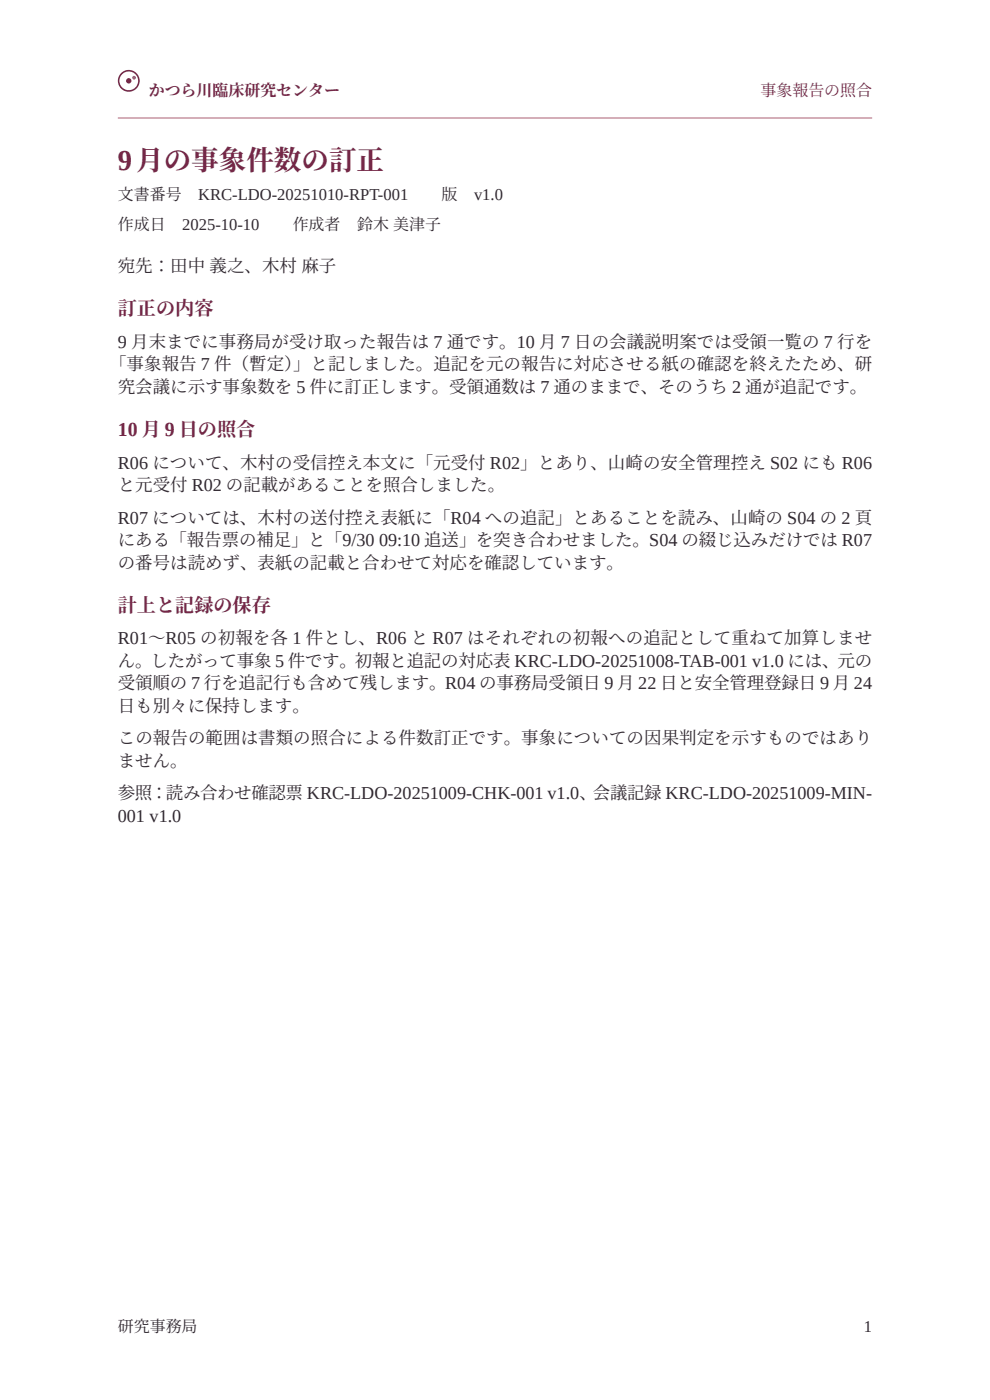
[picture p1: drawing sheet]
<svg xmlns="http://www.w3.org/2000/svg" width="210mm" height="297mm" viewBox="0 0 210 297" stroke-linecap="round" stroke-linejoin="round" font-family="sans-serif">
<defs><g id="words">
<text font-size="6.1" fill="#742747" x="25" y="36.1">9月の事象件数の訂正</text>
<text font-size="4.2" fill="#742747" x="25" y="92.5">10 月 9 日の照合</text>
<g font-size="4.1" fill="#742747">
<text x="25" y="66.9">訂正の内容</text>
<text x="25" y="129.8">計上と記録の保存</text>
</g>
<g font-size="3.8" fill="#302830">
<text x="25" y="73.8">9 月末までに事務局が受け取った報告は 7 通です。10 月 7 日の会議説明案では受領一覧の 7 行を</text>
<text x="25" y="99.4">R06 について、木村の受信控え本文に「元受付 R02」とあり、山崎の安全管理控え S02 にも R06</text>
<text x="25" y="111.1">R07 については、木村の送付控え表紙に「R04 への追記」とあることを読み、山崎の S04 の 2 頁</text>
<text x="25" y="136.7">R01〜R05 の初報を各 1 件とし、R06 と R07 はそれぞれの初報への追記として重ねて加算しませ</text>
<text x="25" y="174.3">001 v1.0</text>
</g>
<g font-size="3.7" fill="#302830">
<text x="25" y="57.8">宛先：田中 義之、木村 麻子</text>
<text x="23.1" y="78.6">「事象報告 7 件（暫定）</text>
<text x="25" y="83.4">究会議に示す事象数を 5 件に訂正します。受領通数は 7 通のままで、そのうち 2 通が追記です。</text>
<text x="62.2" y="78.6">」と記しました。追記を元の報告に対応させる紙の確認を終えたため、研</text>
<text x="25" y="104.2">と元受付 R02 の記載があることを照合しました。</text>
<text x="25" y="115.9">にある「報告票の補足」と「9/30 09:10 追送」を突き合わせました。S04 の綴じ込みだけでは R07</text>
<text x="25" y="120.6">の番号は読めず、表紙の記載と合わせて対応を確認しています。</text>
<text x="25" y="141.4">ん。したがって事象 5 件です。初報と追記の対応表 KRC-LDO-20251008-TAB-001 v1.0 には、元の</text>
<text x="25" y="146.2">受領順の 7 行を追記行も含めて残します。R04 の事務局受領日 9 月 22 日と安全管理登録日 9 月 24</text>
<text x="25" y="151">日も別々に保持します。</text>
<text x="25" y="157.9">この報告の範囲は書類の照合による件数訂正です。事象についての因果判定を示すものではあり</text>
<text x="25" y="162.7">ません。</text>
<text x="25" y="169.6">参照：読み合わせ確認票 KRC-LDO-20251009-CHK-001 v1.0、会議記録 KRC-LDO-20251009-MIN-</text>
</g>
<g font-size="3.5" fill="#302830">
<text x="42" y="42.5">KRC-LDO-20251010-RPT-001</text>
<text x="100.6" y="42.5">v1.0</text>
<text x="38.7" y="48.8">2025-10-10</text>
<text x="183.2" y="282.5">1</text>
</g>
<g font-size="3.4" fill="#742747">
<text x="31.6" y="20.3">かつら川臨床研究センター</text>
<text x="161.3" y="20.3">事象報告の照合</text>
</g>
<g font-size="3.4" fill="#302830">
<text x="25" y="42.5">文書番号</text>
<text x="93.7" y="42.5">版</text>
<text x="25" y="48.8">作成日</text>
<text x="62.1" y="48.8">作成者</text>
<text x="75.7" y="48.8">鈴木 美津子</text>
<text x="25" y="282.5">研究事務局</text>
</g>
</g></defs>
<circle cx="27.3" cy="17.1" r="2.15" fill="none" stroke="#742747" stroke-width=".33"/>
<circle cx="27.3" cy="17.1" r=".57" fill="#742747"/>
<circle cx="28.4" cy="16.5" r=".4" fill="#ab586c"/>
<path d="M25 25h160" fill="none" stroke="#ab586c" stroke-width=".21"/>
<use href="#words"/>
</svg>
